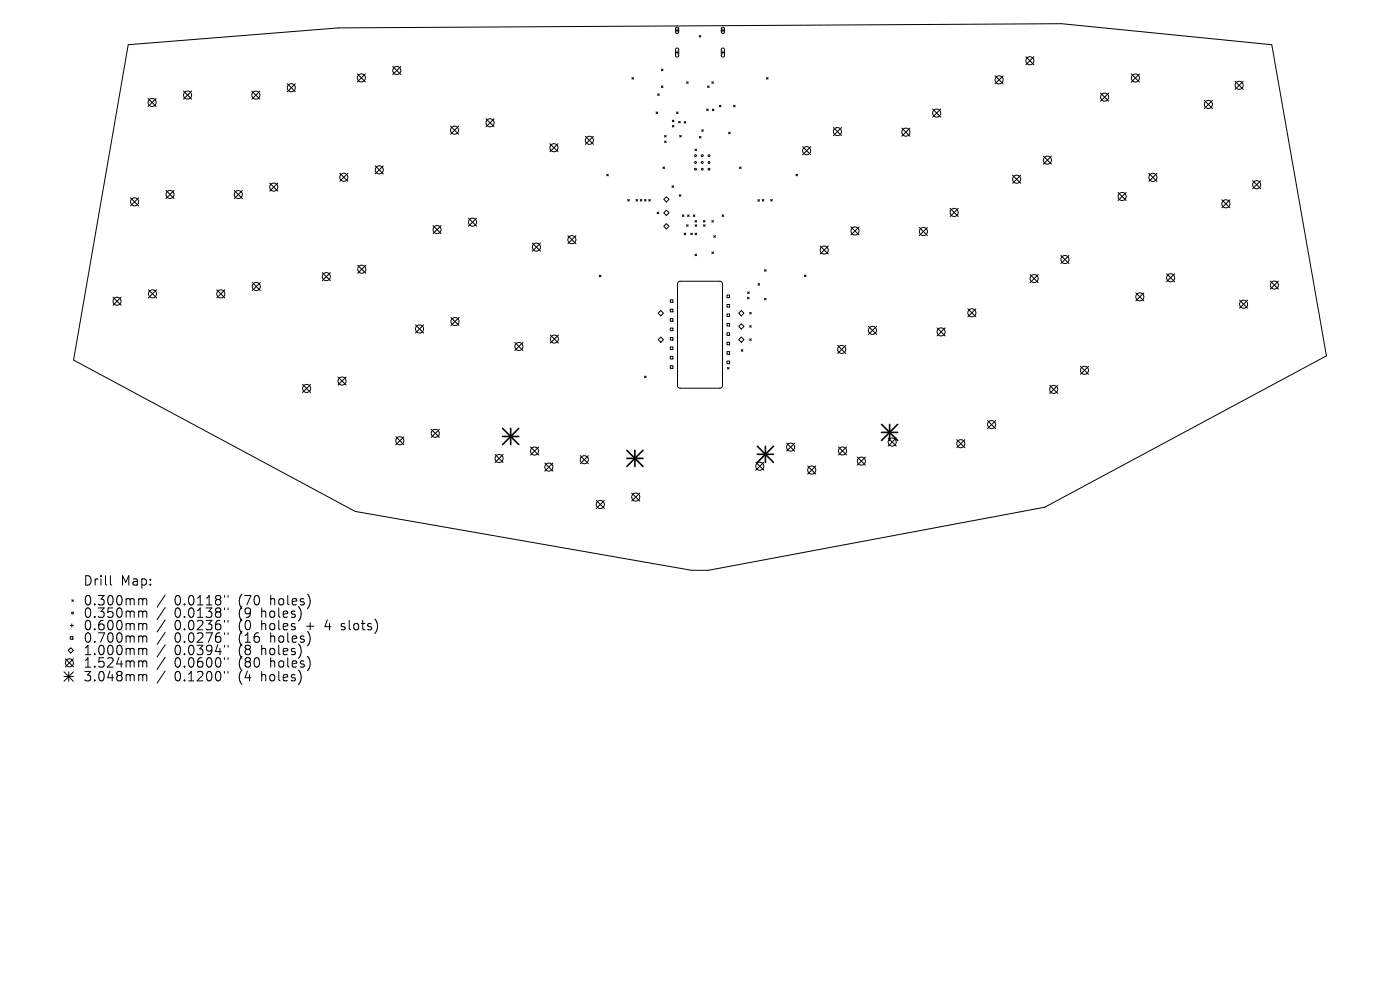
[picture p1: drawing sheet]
<svg xmlns="http://www.w3.org/2000/svg" width="297mm" height="210mm" viewBox="0 0 297 210" stroke-linecap="round" stroke-linejoin="round" font-family="sans-serif">
<defs><g id="words">
<g font-size="2.8">
<text x="17.6" y="124.5">Drill</text>
<text x="25.6" y="124.5">Map:</text>
<text x="17.6" y="128.7">0.300mm</text>
<text x="17.6" y="131.3">0.350mm</text>
<text x="37" y="128.7">0.0118&quot;</text>
<text x="37" y="131.3">0.0138&quot;</text>
<text x="50.8" y="128.7">(70</text>
<text x="50.8" y="131.3">(9</text>
<text x="55.7" y="131.3">holes)</text>
<text x="57.6" y="128.7">holes)</text>
<text x="17.6" y="134">0.600mm</text>
<text x="17.6" y="136.6">0.700mm</text>
<text x="37" y="134">0.0236&quot;</text>
<text x="37" y="136.6">0.0276&quot;</text>
<text x="50.8" y="134">(0</text>
<text x="50.8" y="136.6">(16</text>
<text x="55.7" y="134">holes</text>
<text x="57.6" y="136.6">holes)</text>
<text x="65.4" y="134">+</text>
<text x="69.6" y="134">4</text>
<text x="73.3" y="134">slots)</text>
<text x="17.6" y="139.3">1.000mm</text>
<text x="17.6" y="141.9">1.524mm</text>
<text x="37" y="139.3">0.0394&quot;</text>
<text x="37" y="141.9">0.0600&quot;</text>
<text x="50.8" y="139.3">(8</text>
<text x="50.8" y="141.9">(80</text>
<text x="55.7" y="139.3">holes)</text>
<text x="57.6" y="141.9">holes)</text>
<text x="17.6" y="144.8">3.048mm</text>
<text x="37" y="144.8">0.1200&quot;</text>
<text x="50.8" y="144.8">(4</text>
<text x="55.7" y="144.8">holes)</text>
</g>
</g></defs>
<g fill="none" stroke="#000" stroke-width=".21">
<path d="M27.2 9.5l44.6-3.6 153.4-.9 44.6 4.5 11.6 66-59.8 32.1-71.3 13.4h-3.6l-71.3-12.5-59.8-32.1zM38.9 19.3l1.7 1.7M40.6 19.3l-1.7 1.7M53.4 19.3l1.7 1.7M55.1 19.3l-1.7 1.7M60.9 17.8l1.8 1.7M62.7 17.8l-1.8 1.7M75.8 15.7l1.7 1.7M77.5 15.7l-1.7 1.7M83.3 14.1l1.7 1.7M85 14.1l-1.7 1.7M134.1 16.5l.3 .3"/>
<path d="M134.4 16.5l-.3 .3M139.5 19.9l.3 .3M139.8 19.9l-.3 .3M140.3 14.7l.3 .3M140.3 18.2l.3 .4M140.6 14.7l-.3 .3M140.6 18.2l-.3 .4M143.3 6.4h.7M143.3 11.1h.7M143.4 5.9l.3-.1 .3 .2v.8l-.3 .3-.4-.2zM143.4 10.3l.3-.1 .3 .3v1.3l-.3 .3-.4-.3zM143.6 6.1v.7"/>
<path d="M143.6 10.8v.7M145.7 17.3l.3 .4M146 17.3l-.3 .4M148.3 7.5l.4 .4M148.7 7.5l-.4 .4M150.1 18.2l.4 .4M150.5 18.2l-.4 .4M151 17.3l.3 .4M151.3 17.3l-.3 .4M153 6.4h.7M153 11.1h.7M153.1 5.9l.3-.1 .3 .2v.8l-.3 .3-.4-.2z"/>
<path d="M153.1 10.3l.3-.1 .3 .3v1.3l-.3 .3-.4-.3zM153.4 6.1v.7M153.4 10.8v.7M162.6 16.5l.3 .3M162.9 16.5l-.3 .3M211.1 16.1l1.7 1.7M212.8 16.1l-1.7 1.7M217.6 12l1.7 1.7M219.3 12l-1.7 1.7M233.5 19.7l1.7 1.8M235.2 19.7l-1.7 1.8M240 15.7l1.7 1.7"/>
<path d="M241.7 15.7l-1.7 1.7M262 17.2l1.7 1.8M263.7 17.2l-1.7 1.8M31.4 20.9l1.7 1.7M33.1 20.9l-1.7 1.7M57.2 38.8l1.7 1.7M58.9 38.8l-1.7 1.7M72.1 36.7l1.7 1.8M73.8 36.7l-1.7 1.8M79.6 35.2l1.7 1.7M81.3 35.2l-1.7 1.7M95.6 26.8l1.7 1.7"/>
<path d="M97.3 26.8l-1.7 1.7M103.1 25.2l1.7 1.7M104.8 25.2l-1.7 1.7M116.7 30.5l1.7 1.7M118.4 30.5l-1.7 1.7M124.2 28.9l1.7 1.7M125.9 28.9l-1.7 1.7M128.7 37l.3 .3M129 37l-.3 .3M139.2 23.7l.3 .4M139.5 23.7l-.3 .4M140.6 35.4l.4 .4"/>
<path d="M141 35.4l-.4 .4M141 28.7l.3 .4M141 29.9l.3 .4M141.3 28.7l-.3 .4M141.3 29.9l-.3 .4M142.6 39.4l.3 .3M142.6 25.5l.4 .3M142.6 26.6l.4 .3M142.9 39.4l-.3 .3M143 25.5l-.4 .3M143 26.6l-.4 .3M143.5 23.8l.4 .3"/>
<path d="M143.9 23.8l-.4 .3M144 25.7l.3 .4M144.2 28.7l.3 .4M144.3 25.7l-.3 .4M144.5 28.7l-.3 .4M145.1 25.8l.4 .3M145.5 25.8l-.4 .3M147.4 31.6l.4 .4M147.8 31.6l-.4 .4M148.4 28.9l.3 .4M148.7 28.9l-.3 .4M148.9 27.5l.3 .4"/>
<path d="M149.2 27.5l-.3 .4M149.9 23.1l.4 .4M150.3 23.1l-.4 .4M151.1 23.1l.4 .4M151.5 23.1l-.4 .4M152.6 22.3l.3 .4M152.9 22.3l-.3 .4M154.6 28l.3 .4M154.9 28l-.3 .4M155.6 22.3l.4 .4M156 22.3l-.4 .4M156.9 35.4l.3 .4"/>
<path d="M157.2 35.4l-.3 .4M168.8 37l.4 .3M169.2 37l-.4 .3M170.3 31.1l1.7 1.7M172 31.1l-1.7 1.7M176.8 27.1l1.7 1.7M178.5 27.1l-1.7 1.7M191.3 27.2l1.7 1.7M193 27.2l-1.7 1.7M197.9 23.1l1.7 1.7M199.6 23.1l-1.7 1.7M214.8 37.2l1.7 1.7"/>
<path d="M216.5 37.2l-1.7 1.7M221.3 33.1l1.8 1.7M223.1 33.1l-1.8 1.7M243.7 36.8l1.7 1.7M245.4 36.8l-1.7 1.7M255.5 21.3l1.7 1.7M257.2 21.3l-1.7 1.7M265.7 38.3l1.8 1.7M267.5 38.3l-1.8 1.7M27.7 42l1.7 1.7M29.4 42l-1.7 1.7M35.2 40.4l1.7 1.7"/>
<path d="M36.9 40.4l-1.7 1.7M49.7 40.4l1.7 1.7M51.4 40.4l-1.7 1.7M53.5 59.9l1.7 1.7M55.2 59.9l-1.7 1.7M68.4 57.8l1.7 1.7M70.1 57.8l-1.7 1.7M75.9 56.3l1.7 1.7M77.6 56.3l-1.7 1.7M91.9 47.8l1.7 1.8M93.6 47.8l-1.7 1.8M99.4 46.3l1.7 1.7"/>
<path d="M101.1 46.3l-1.7 1.7M112.9 51.6l1.8 1.7M114.7 51.6l-1.8 1.7M120.5 50l1.7 1.7M122.2 50l-1.7 1.7M127.1 58.4l.4 .3M127.5 58.4l-.4 .3M133.2 42.3l.3 .4M133.5 42.3l-.3 .4M134.9 42.3l.4 .4M135.3 42.3l-.4 .4M135.8 42.3l.4 .4"/>
<path d="M136.2 42.3l-.4 .4M136.7 42.3l.4 .4M137.1 42.3l-.4 .4M137.6 42.3l.4 .4M138 42.3l-.4 .4M139.4 45l.4 .3M139.8 45l-.4 .3M140.8 42.3l.6-.6 .5 .6-.5 .6zM140.8 45.1l.6-.5 .5 .5-.5 .6zM140.8 48l.6-.6 .5 .6-.5 .6zM143.9 59.8l.4-.1h8.4l.5 .3 .1 21.8-.4 .5-8.6 .1-.5-.4-.1-21.8zM144.1 41.3l.3 .3"/>
<path d="M144.4 41.3l-.3 .3M144.7 45.6l.4 .3M145.1 45.6l-.4 .3M145.1 49.5l.4 .3M145.5 49.5l-.4 .3M145.7 47.7l.3 .3M145.9 45.6l.3 .3M146 47.7l-.3 .3M146.2 45.6l-.3 .3M146.5 49.5l.4 .3M146.9 49.5l-.4 .3M147.1 45.6l.3 .3"/>
<path d="M147.4 45.6l-.3 .3M147.4 53.9l.4 .4M147.4 46.8l.4 .3M147.4 49.5l.4 .3M147.5 47.7l.3 .3M147.8 46.8l-.4 .3M147.8 53.9l-.4 .4M147.8 49.5l-.4 .3M147.8 47.7l-.3 .3M149.2 46.8l.4 .3M149.2 47.7l.4 .3M149.6 46.8l-.4 .3"/>
<path d="M149.6 47.7l-.4 .3M151 46.8l.3 .3M151 53.4l.4 .4M151.3 46.8l-.3 .3M151.4 53.4l-.4 .4M151.4 50l.4 .3M151.8 50l-.4 .3M153.2 45.6l.3 .3M153.5 45.6l-.3 .3M160.8 42.4l.3 .3M161.1 42.4l-.3 .3M161.7 42.3l.3 .4"/>
<path d="M162 42.3l-.3 .4M162.2 57.2l.3 .3M162.5 57.2l-.3 .3M163.5 42.3l.3 .4M163.8 42.3l-.3 .4M170.6 58.4l.4 .3M171 58.4l-.4 .3M174 52.2l1.7 1.7M175.7 52.2l-1.7 1.7M180.5 48.1l1.7 1.7M182.2 48.1l-1.7 1.7M195 48.3l1.7 1.7"/>
<path d="M196.7 48.3l-1.7 1.7M201.6 44.2l1.7 1.7M203.3 44.2l-1.7 1.7M218.5 58.2l1.7 1.8M220.2 58.2l-1.7 1.8M225.1 54.2l1.7 1.7M226.8 54.2l-1.7 1.7M237.2 40.8l1.7 1.7M238.9 40.8l-1.7 1.7M247.5 58.1l1.7 1.7M249.2 58.1l-1.7 1.7M259.2 42.4l1.7 1.7"/>
<path d="M260.9 42.4l-1.7 1.7M269.5 59.6l1.7 1.7M271.2 59.6l-1.7 1.7M24 63l1.7 1.8M25.7 63l-1.7 1.8M31.5 61.5l1.7 1.7M33.2 61.5l-1.7 1.7M46 61.5l1.7 1.7M47.7 61.5l-1.7 1.7M71.7 80l1.7 1.7M73.4 80l-1.7 1.7M88.1 68.9l1.8 1.7"/>
<path d="M89.9 68.9l-1.8 1.7M95.7 67.4l1.7 1.7M97.4 67.4l-1.7 1.7M109.2 72.6l1.7 1.8M110.9 72.6l-1.7 1.8M116.8 71.1l1.7 1.7M118.5 71.1l-1.7 1.7M136.7 79.8l.4 .3M137.1 79.8l-.4 .3M139.6 66.4l.6-.5 .5 .5-.5 .6zM139.6 72.1l.6-.6 .5 .6-.5 .5zM142.2 63.6h.6v.5h-.6z"/>
<path d="M142.2 65.6h.6v.5h-.6zM142.2 67.6h.6v.5h-.6zM142.2 69.6h.6v.5h-.6zM142.2 71.6h.6v.5h-.6zM142.2 73.6h.6v.5h-.6zM142.2 75.6h.6v.5h-.6zM142.2 77.6h.6v.5h-.6zM154.2 62.6h.6v.5h-.6zM154.2 64.6h.6v.5h-.6zM154.2 66.6h.6v.5h-.6zM154.2 68.6h.6v.5h-.6zM154.2 70.6h.6v.5h-.6z"/>
<path d="M154.2 72.6h.6v.5h-.6zM154.2 74.6h.6v.5h-.6zM154.2 76.6h.6v.5h-.6zM154.3 78l.4 .3M154.7 78l-.4 .3M156.7 66.4l.6-.5 .5 .5-.5 .6zM156.7 69.2l.6-.5 .5 .5-.5 .6zM156.7 72.1l.6-.6 .5 .6-.5 .5zM157.3 74.2l.3 .3M157.6 74.2l-.3 .3M158.6 63.1l.3 .3M158.6 61.9l.3 .4"/>
<path d="M158.9 63.1l-.3 .3M158.9 61.9l-.3 .4M159 66.3l.4 .3M159 69.1l.4 .3M159 71.9l.4 .3M159.4 66.3l-.4 .3M159.4 69.1l-.4 .3M159.4 71.9l-.4 .3M160.8 60.2l.4 .3M161.2 60.2l-.4 .3M162.2 63.3l.3 .3M162.5 63.3l-.3 .3"/>
<path d="M177.7 73.3l1.7 1.7M179.4 73.3l-1.7 1.7M184.2 69.2l1.8 1.7M186 69.2l-1.8 1.7M198.8 69.5l1.7 1.8M200.5 69.5l-1.7 1.8M205.3 65.5l1.7 1.7M207 65.5l-1.7 1.7M229.2 77.7l1.7 1.7M230.9 77.7l-1.7 1.7M241 62.1l1.7 1.7M242.7 62.1l-1.7 1.7"/>
<path d="M263 63.7l1.7 1.7M264.7 63.7l-1.7 1.7M64.2 81.5l1.7 1.8M65.9 81.5l-1.7 1.8M84 92.6l1.7 1.8M85.7 92.6l-1.7 1.8M91.5 91.1l1.7 1.7M93.2 91.1l-1.7 1.7M105 96.4l1.7 1.7M106.7 96.4l-1.7 1.7M112.5 94.8l1.8 1.7M114.3 94.8l-1.8 1.7"/>
<path d="M115.6 98.2l1.7 1.7M117.3 98.2l-1.7 1.7M123.1 96.7l1.7 1.7M124.8 96.7l-1.7 1.7M160.3 98l1.7 1.8M162 98l-1.7 1.8M166.9 94l1.7 1.7M168.6 94l-1.7 1.7M171.3 98.9l1.8 1.7M173.1 98.9l-1.8 1.7M177.9 94.8l1.7 1.7M179.6 94.8l-1.7 1.7"/>
<path d="M181.9 97l1.7 1.7M183.6 97l-1.7 1.7M188.4 92.9l1.7 1.7M190.1 92.9l-1.7 1.7M203 93.3l1.7 1.7M204.7 93.3l-1.7 1.7M209.5 89.2l1.7 1.7M211.2 89.2l-1.7 1.7M222.7 81.7l1.7 1.8M224.4 81.7l-1.7 1.8M126.5 106.2l1.7 1.7M128.2 106.2l-1.7 1.7"/>
<path d="M134 104.6l1.7 1.7M135.7 104.6l-1.7 1.7M13.9 139.7l1.7 1.8M14.5 138l.5-.6 .6 .6-.6 .5zM14.9 132.7h.7M14.9 135h.6v.6h-.6zM15.2 127.2l.4 .4M15.2 132.3v.7M15.6 139.7l-1.7 1.8M15.6 127.2l-.4 .4M23.4 122.1v1.7l.3 .3M29.7 127l.5 .1 .1 .2"/>
<path d="M29.7 129.6h.3l.3 .3M29.7 132.3h.3l.3 .3M29.7 134.9h.3l.3 .3M29.7 137.5h.3l.3 .3M30.3 127.3l.3-.3 .4 .1 .1 1.2M30.3 127.3v1M30.3 129.9v1.1M30.3 132.6v1M30.3 135.2v1M30.3 137.8v1.1M30.3 129.9l.3-.3 .4 .1 .1 1.3M30.3 132.6l.3-.3 .4 .1 .1 1.2"/>
<path d="M30.3 135.2l.3-.3 .4 .1 .1 1.2M30.3 137.8l.3-.3 .4 .1 .1 1.3M35 126.2l-1.7 2.6M35 128.9l-1.7 2.5M35 131.5l-1.7 2.6M35 134.1l-1.7 2.6M35 136.8l-1.7 2.6M35 139.4l-1.7 2.6M47.6 126.3v.4M47.6 129v.3M47.6 131.6v.4M47.6 134.2v.4"/>
<path d="M47.6 136.9v.4M47.6 139.5v.4M48.4 126.3v.4M48.4 129v.3M48.4 131.6v.4M48.4 134.2v.4M48.4 136.9v.4M48.4 139.5v.4M72.4 133.5l.2 .1M72.5 132.4v.4M13.6 142.5l2 2M13.6 143.5h2"/>
<path d="M14.6 142.5v2M15.6 142.5l-2 2M29.7 140.2l.5 .1 .1 .2M29.7 143.1h.3l.3 .3M30.3 140.5v1M30.3 143.4v1M30.3 140.5l.3-.3 .4 .1 .1 1.2M30.3 143.4l.3-.3 .4 .1 .1 1.2M35 142.3l-1.7 2.6M47.6 142.4v.4M48.4 142.4v.4"/>
<circle cx="61.8" cy="18.6" r=".86"/>
<circle cx="76.7" cy="16.5" r=".86"/>
<circle cx="84.2" cy="15" r=".86"/>
<circle cx="212" cy="16.9" r=".86"/>
<circle cx="218.5" cy="12.9" r=".86"/>
<circle cx="240.9" cy="16.5" r=".86"/>
<circle cx="262.9" cy="18.1" r=".86"/>
<circle cx="32.3" cy="21.7" r=".86"/>
<circle cx="39.8" cy="20.2" r=".86"/>
<circle cx="54.3" cy="20.2" r=".86"/>
<circle cx="58.1" cy="39.7" r=".86"/>
<circle cx="72.9" cy="37.6" r=".86"/>
<circle cx="80.5" cy="36" r=".86"/>
<circle cx="96.4" cy="27.6" r=".86"/>
<circle cx="104" cy="26" r=".86"/>
<circle cx="117.5" cy="31.3" r=".86"/>
<circle cx="125" cy="29.8" r=".86"/>
<circle cx="147.6" cy="35.9" r=".2"/>
<circle cx="147.6" cy="33" r=".2"/>
<circle cx="147.6" cy="34.5" r=".2"/>
<circle cx="149" cy="35.9" r=".2"/>
<circle cx="149" cy="33" r=".2"/>
<circle cx="149" cy="34.5" r=".2"/>
<circle cx="150.4" cy="35.9" r=".2"/>
<circle cx="150.4" cy="33" r=".2"/>
<circle cx="150.4" cy="34.5" r=".2"/>
<circle cx="171.1" cy="32" r=".86"/>
<circle cx="177.7" cy="27.9" r=".86"/>
<circle cx="192.2" cy="28" r=".86"/>
<circle cx="198.7" cy="24" r=".86"/>
<circle cx="215.7" cy="38" r=".86"/>
<circle cx="222.2" cy="34" r=".86"/>
<circle cx="234.3" cy="20.6" r=".86"/>
<circle cx="244.6" cy="37.6" r=".86"/>
<circle cx="256.3" cy="22.2" r=".86"/>
<circle cx="266.6" cy="39.2" r=".86"/>
<circle cx="28.5" cy="42.8" r=".86"/>
<circle cx="36.1" cy="41.2" r=".86"/>
<circle cx="50.6" cy="41.3" r=".86"/>
<circle cx="69.2" cy="58.7" r=".86"/>
<circle cx="76.7" cy="57.1" r=".86"/>
<circle cx="92.7" cy="48.7" r=".86"/>
<circle cx="100.2" cy="47.1" r=".86"/>
<circle cx="113.8" cy="52.4" r=".86"/>
<circle cx="121.3" cy="50.8" r=".86"/>
<circle cx="174.8" cy="53" r=".86"/>
<circle cx="181.4" cy="49" r=".86"/>
<circle cx="195.9" cy="49.1" r=".86"/>
<circle cx="202.4" cy="45.1" r=".86"/>
<circle cx="219.4" cy="59.1" r=".86"/>
<circle cx="225.9" cy="55" r=".86"/>
<circle cx="238.1" cy="41.7" r=".86"/>
<circle cx="248.3" cy="58.9" r=".86"/>
<circle cx="260.1" cy="43.2" r=".86"/>
<circle cx="24.8" cy="63.9" r=".86"/>
<circle cx="32.4" cy="62.3" r=".86"/>
<circle cx="46.8" cy="62.3" r=".86"/>
<circle cx="54.4" cy="60.8" r=".86"/>
<circle cx="89" cy="69.8" r=".86"/>
<circle cx="96.5" cy="68.2" r=".86"/>
<circle cx="110.1" cy="73.5" r=".86"/>
<circle cx="117.6" cy="71.9" r=".86"/>
<circle cx="178.6" cy="74.1" r=".86"/>
<circle cx="185.1" cy="70.1" r=".86"/>
<circle cx="199.6" cy="70.4" r=".86"/>
<circle cx="206.2" cy="66.4" r=".86"/>
<circle cx="230.1" cy="78.6" r=".86"/>
<circle cx="241.8" cy="63" r=".86"/>
<circle cx="263.8" cy="64.5" r=".86"/>
<circle cx="270.4" cy="60.5" r=".86"/>
<circle cx="65" cy="82.4" r=".86"/>
<circle cx="72.6" cy="80.8" r=".86"/>
<circle cx="84.8" cy="93.5" r=".86"/>
<circle cx="92.3" cy="91.9" r=".86"/>
<circle cx="105.9" cy="97.3" r=".86"/>
<circle cx="113.4" cy="95.7" r=".86"/>
<circle cx="116.4" cy="99.1" r=".86"/>
<circle cx="124" cy="97.5" r=".86"/>
<circle cx="161.2" cy="98.9" r=".86"/>
<circle cx="167.7" cy="94.9" r=".86"/>
<circle cx="172.2" cy="99.7" r=".86"/>
<circle cx="178.7" cy="95.7" r=".86"/>
<circle cx="182.7" cy="97.8" r=".86"/>
<circle cx="189.3" cy="93.8" r=".86"/>
<circle cx="203.8" cy="94.1" r=".86"/>
<circle cx="210.4" cy="90.1" r=".86"/>
<circle cx="223.5" cy="82.6" r=".86"/>
<circle cx="127.3" cy="107" r=".86"/>
<circle cx="134.9" cy="105.4" r=".86"/>
<circle cx="15.4" cy="130" r=".2"/>
<circle cx="14.7" cy="140.6" r=".86"/>
</g>
<g fill="none" stroke="#000" stroke-width=".34">
<path d="M106.6 90.9l3.5 3.4M106.6 92.6h3.5M108.3 90.9v3.4M110.1 90.9l-3.5 3.4M133 95.5l3.4 3.4M133 97.2h3.4M134.7 95.5v3.4M136.4 95.5l-3.4 3.4M160.7 94.7l3.4 3.4M160.7 96.4h3.4M162.4 94.7v3.4M164.1 94.7l-3.4 3.4"/>
<path d="M187 90l3.4 3.4M187 91.7h3.4M188.7 90v3.4M190.4 90l-3.4 3.4"/>
</g>
<use href="#words"/>
</svg>
